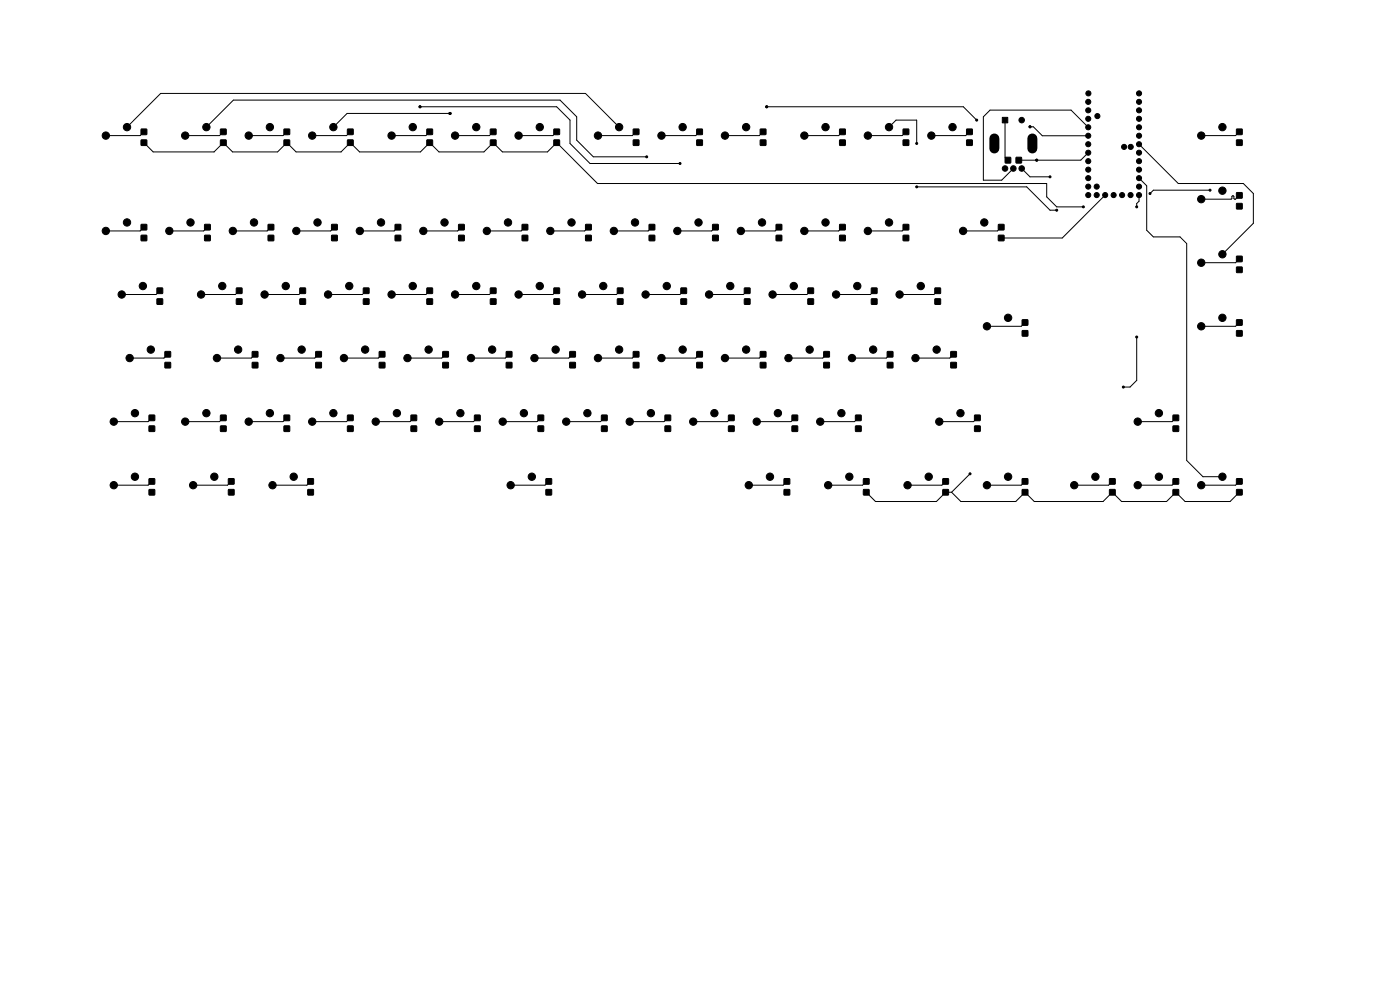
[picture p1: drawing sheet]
<svg xmlns="http://www.w3.org/2000/svg" width="420mm" height="297mm" viewBox="0 0 420 297" stroke-linecap="round" stroke-linejoin="round" font-family="sans-serif">
<g fill="#000" stroke="#000" stroke-width=".3">
<path d="M300.7 35.2h1.6v1.6h-1.6zM42.4 38.7h1.6v1.6h-1.6zM42.4 42h1.6v1.6h-1.6zM66.2 38.7h1.6v1.6h-1.6zM66.2 42h1.6v1.6h-1.6zM85.2 38.7h1.7v1.6h-1.7zM85.2 42h1.7v1.6h-1.7zM104.3 38.7h1.6v1.6h-1.6zM104.3 42h1.6v1.6h-1.6zM128.1 38.7h1.6v1.6h-1.6zM128.1 42h1.6v1.6h-1.6zM147.1 38.7h1.7v1.6h-1.7z"/>
<path d="M147.1 42h1.7v1.6h-1.7zM166.2 38.7h1.6v1.6h-1.6zM166.2 42h1.6v1.6h-1.6zM190 38.7h1.6v1.6h-1.6zM190 42h1.6v1.6h-1.6zM209 38.7h1.7v1.6h-1.7zM209 42h1.7v1.6h-1.7zM228.1 38.7h1.6v1.6h-1.6zM228.1 42h1.6v1.6h-1.6zM251.9 38.7h1.7v1.6h-1.7zM251.9 42h1.7v1.6h-1.7zM271 38.7h1.6v1.6h-1.6z"/>
<path d="M271 42h1.6v1.6h-1.6zM290 38.7h1.7v1.6h-1.7zM290 42h1.7v1.6h-1.7zM301.6 47.2h1.6v1.6h-1.6zM304.8 47.2h1.6v1.6h-1.6zM371 57.8h1.6v1.6h-1.6zM371 38.7h1.6v1.6h-1.6zM371 42h1.6v1.6h-1.6zM42.4 67.3h1.6v1.6h-1.6zM42.4 70.5h1.6v1.6h-1.6zM61.4 67.3h1.7v1.6h-1.7zM61.4 70.5h1.7v1.6h-1.7z"/>
<path d="M80.5 67.3h1.6v1.6h-1.6zM80.5 70.5h1.6v1.6h-1.6zM99.5 67.3h1.7v1.6h-1.7zM99.5 70.5h1.7v1.6h-1.7zM118.6 67.3h1.6v1.6h-1.6zM118.6 70.5h1.6v1.6h-1.6zM137.6 67.3h1.7v1.6h-1.7zM137.6 70.5h1.7v1.6h-1.7zM156.7 67.3h1.6v1.6h-1.6zM156.7 70.5h1.6v1.6h-1.6zM175.7 67.3h1.7v1.6h-1.7zM175.7 70.5h1.7v1.6h-1.7z"/>
<path d="M194.8 67.3h1.6v1.6h-1.6zM194.8 70.5h1.6v1.6h-1.6zM213.8 67.3h1.7v1.6h-1.7zM213.8 70.5h1.7v1.6h-1.7zM232.9 67.3h1.6v1.6h-1.6zM232.9 70.5h1.6v1.6h-1.6zM251.9 67.3h1.7v1.6h-1.7zM251.9 70.5h1.7v1.6h-1.7zM271 67.3h1.6v1.6h-1.6zM271 70.5h1.6v1.6h-1.6zM299.5 67.3h1.7v1.6h-1.7zM299.5 70.5h1.7v1.6h-1.7z"/>
<path d="M371 76.8h1.6v1.6h-1.6zM371 61h1.6v1.6h-1.6zM47.1 86.3h1.7v1.6h-1.7zM47.1 89.6h1.7v1.6h-1.7zM70.9 86.3h1.7v1.6h-1.7zM70.9 89.6h1.7v1.6h-1.7zM90 86.3h1.6v1.6h-1.6zM90 89.6h1.6v1.6h-1.6zM109 86.3h1.7v1.6h-1.7zM109 89.6h1.7v1.6h-1.7zM128.1 86.3h1.6v1.6h-1.6zM128.1 89.6h1.6v1.6h-1.6z"/>
<path d="M147.1 86.3h1.7v1.6h-1.7zM147.1 89.6h1.7v1.6h-1.7zM166.2 86.3h1.6v1.6h-1.6zM166.2 89.6h1.6v1.6h-1.6zM185.2 86.3h1.7v1.6h-1.7zM185.2 89.6h1.7v1.6h-1.7zM204.3 86.3h1.6v1.6h-1.6zM204.3 89.6h1.6v1.6h-1.6zM223.3 86.3h1.7v1.6h-1.7zM223.3 89.6h1.7v1.6h-1.7zM242.4 86.3h1.6v1.6h-1.6zM242.4 89.6h1.6v1.6h-1.6z"/>
<path d="M261.4 86.3h1.7v1.6h-1.7zM261.4 89.6h1.7v1.6h-1.7zM280.5 86.3h1.6v1.6h-1.6zM280.5 89.6h1.6v1.6h-1.6zM306.7 95.9h1.6v1.6h-1.6zM371 80.1h1.6v1.6h-1.6zM371 95.9h1.6v1.6h-1.6zM49.5 105.4h1.7v1.6h-1.7zM49.5 108.6h1.7v1.6h-1.7zM75.7 105.4h1.6v1.6h-1.6zM75.7 108.6h1.6v1.6h-1.6zM94.7 105.4h1.7v1.6h-1.7z"/>
<path d="M94.7 108.6h1.7v1.6h-1.7zM113.8 105.4h1.6v1.6h-1.6zM113.8 108.6h1.6v1.6h-1.6zM132.8 105.4h1.7v1.6h-1.7zM132.8 108.6h1.7v1.6h-1.7zM151.9 105.4h1.6v1.6h-1.6zM151.9 108.6h1.6v1.6h-1.6zM170.9 105.4h1.7v1.6h-1.7zM170.9 108.6h1.7v1.6h-1.7zM190 105.4h1.6v1.6h-1.6zM190 108.6h1.6v1.6h-1.6zM209 105.4h1.7v1.6h-1.7z"/>
<path d="M209 108.6h1.7v1.6h-1.7zM228.1 105.4h1.6v1.6h-1.6zM228.1 108.6h1.6v1.6h-1.6zM247.1 105.4h1.7v1.6h-1.7zM247.1 108.6h1.7v1.6h-1.7zM266.2 105.4h1.6v1.6h-1.6zM266.2 108.6h1.6v1.6h-1.6zM285.2 105.4h1.7v1.6h-1.7zM285.2 108.6h1.7v1.6h-1.7zM306.7 99.1h1.6v1.6h-1.6zM371 99.1h1.6v1.6h-1.6zM44.7 124.4h1.7v1.6h-1.7z"/>
<path d="M44.7 127.7h1.7v1.6h-1.7zM66.2 124.4h1.6v1.6h-1.6zM66.2 127.7h1.6v1.6h-1.6zM85.2 124.4h1.7v1.6h-1.7zM85.2 127.7h1.7v1.6h-1.7zM104.3 124.4h1.6v1.6h-1.6zM104.3 127.7h1.6v1.6h-1.6zM123.3 124.4h1.7v1.6h-1.7zM123.3 127.7h1.7v1.6h-1.7zM142.4 124.4h1.6v1.6h-1.6zM142.4 127.7h1.6v1.6h-1.6zM161.4 124.4h1.7v1.6h-1.7z"/>
<path d="M161.4 127.7h1.7v1.6h-1.7zM180.5 124.4h1.6v1.6h-1.6zM180.5 127.7h1.6v1.6h-1.6zM199.5 124.4h1.7v1.6h-1.7zM199.5 127.7h1.7v1.6h-1.7zM218.6 124.4h1.6v1.6h-1.6zM218.6 127.7h1.6v1.6h-1.6zM237.6 124.4h1.7v1.6h-1.7zM237.6 127.7h1.7v1.6h-1.7zM256.7 124.4h1.6v1.6h-1.6zM256.7 127.7h1.6v1.6h-1.6zM292.4 124.4h1.6v1.6h-1.6z"/>
<path d="M292.4 127.7h1.6v1.6h-1.6zM351.9 124.4h1.7v1.6h-1.7zM351.9 127.7h1.7v1.6h-1.7zM44.7 143.5h1.7v1.6h-1.7zM44.7 146.7h1.7v1.6h-1.7zM68.5 143.5h1.7v1.6h-1.7zM68.5 146.7h1.7v1.6h-1.7zM92.4 143.5h1.6v1.6h-1.6zM92.4 146.7h1.6v1.6h-1.6zM163.8 143.5h1.7v1.6h-1.7zM163.8 146.7h1.7v1.6h-1.7zM235.2 143.5h1.7v1.6h-1.7z"/>
<path d="M235.2 146.7h1.7v1.6h-1.7zM259 143.5h1.7v1.6h-1.7zM259 146.7h1.7v1.6h-1.7zM282.9 143.5h1.6v1.6h-1.6zM282.9 146.7h1.6v1.6h-1.6zM306.7 143.5h1.6v1.6h-1.6zM306.7 146.7h1.6v1.6h-1.6zM332.9 143.5h1.6v1.6h-1.6zM332.9 146.7h1.6v1.6h-1.6zM351.9 143.5h1.7v1.6h-1.7zM351.9 146.7h1.7v1.6h-1.7zM371 143.5h1.6v1.6h-1.6z"/>
<path d="M371 146.7h1.6v1.6h-1.6z"/>
<circle cx="38.1" cy="38.1" r="1.1"/>
<circle cx="61.9" cy="38.1" r="1.1"/>
<circle cx="81" cy="38.1" r="1.1"/>
<circle cx="100" cy="38.1" r="1.1"/>
<circle cx="123.8" cy="38.1" r="1.1"/>
<circle cx="126" cy="32" r=".3"/>
<circle cx="135" cy="34" r=".3"/>
<circle cx="142.9" cy="38.1" r="1.1"/>
<circle cx="161.9" cy="38.1" r="1.1"/>
<circle cx="185.7" cy="38.1" r="1.1"/>
<circle cx="204.8" cy="38.1" r="1.1"/>
<circle cx="223.8" cy="38.1" r="1.1"/>
<circle cx="230" cy="32" r=".3"/>
<circle cx="247.6" cy="38.1" r="1.1"/>
<circle cx="266.7" cy="38.1" r="1.1"/>
<circle cx="285.8" cy="38.1" r="1.1"/>
<circle cx="293" cy="36" r=".3"/>
<circle cx="306.5" cy="36" r=".83"/>
<circle cx="309" cy="38" r=".3"/>
<circle cx="326.5" cy="33.1" r=".76"/>
<circle cx="326.5" cy="38.1" r=".76"/>
<circle cx="326.5" cy="35.6" r=".76"/>
<circle cx="326.5" cy="30.5" r=".76"/>
<circle cx="326.5" cy="28" r=".76"/>
<circle cx="329.2" cy="34.8" r=".76"/>
<circle cx="341.7" cy="38.1" r=".76"/>
<circle cx="341.7" cy="33.1" r=".76"/>
<circle cx="341.7" cy="28" r=".76"/>
<circle cx="341.7" cy="30.5" r=".76"/>
<circle cx="341.7" cy="35.6" r=".76"/>
<circle cx="366.7" cy="38.1" r="1.1"/>
<circle cx="31.7" cy="40.6" r="1.1"/>
<circle cx="55.6" cy="40.6" r="1.1"/>
<circle cx="74.6" cy="40.6" r="1.1"/>
<circle cx="93.7" cy="40.6" r="1.1"/>
<circle cx="117.5" cy="40.6" r="1.1"/>
<circle cx="136.5" cy="40.6" r="1.1"/>
<circle cx="155.6" cy="40.6" r="1.1"/>
<circle cx="179.4" cy="40.6" r="1.1"/>
<circle cx="194" cy="47" r=".3"/>
<circle cx="198.4" cy="40.6" r="1.1"/>
<circle cx="204" cy="49" r=".3"/>
<circle cx="217.5" cy="40.6" r="1.1"/>
<circle cx="241.3" cy="40.6" r="1.1"/>
<circle cx="260.4" cy="40.6" r="1.1"/>
<circle cx="275" cy="43" r=".3"/>
<circle cx="275" cy="56" r=".3"/>
<circle cx="279.4" cy="40.6" r="1.1"/>
<circle cx="301.5" cy="50.5" r=".83"/>
<circle cx="304" cy="50.5" r=".83"/>
<circle cx="306.5" cy="50.5" r=".83"/>
<circle cx="311" cy="48" r=".3"/>
<circle cx="315" cy="53" r=".3"/>
<circle cx="326.5" cy="43.2" r=".76"/>
<circle cx="326.5" cy="40.7" r=".76"/>
<circle cx="326.5" cy="55.9" r=".76"/>
<circle cx="326.5" cy="58.5" r=".76"/>
<circle cx="326.5" cy="53.4" r=".76"/>
<circle cx="326.5" cy="45.8" r=".76"/>
<circle cx="326.5" cy="48.3" r=".76"/>
<circle cx="326.5" cy="50.8" r=".76"/>
<circle cx="329" cy="55.9" r=".76"/>
<circle cx="329" cy="58.5" r=".76"/>
<circle cx="331.5" cy="58.5" r=".76"/>
<circle cx="334.1" cy="58.5" r=".76"/>
<circle cx="336.6" cy="58.5" r=".76"/>
<circle cx="337.2" cy="44" r=".76"/>
<circle cx="339.2" cy="58.5" r=".76"/>
<circle cx="339.2" cy="44" r=".76"/>
<circle cx="341.7" cy="43.2" r=".76"/>
<circle cx="341.7" cy="40.7" r=".76"/>
<circle cx="341.7" cy="58.5" r=".76"/>
<circle cx="341.7" cy="53.4" r=".76"/>
<circle cx="341.7" cy="50.8" r=".76"/>
<circle cx="341.7" cy="48.3" r=".76"/>
<circle cx="341.7" cy="55.9" r=".76"/>
<circle cx="341.7" cy="45.8" r=".76"/>
<circle cx="345" cy="58" r=".3"/>
<circle cx="360.4" cy="40.6" r="1.1"/>
<circle cx="360.4" cy="59.7" r="1.1"/>
<circle cx="363" cy="57" r=".3"/>
<circle cx="366.7" cy="57.1" r="1.1"/>
<circle cx="31.8" cy="69.2" r="1.1"/>
<circle cx="38.1" cy="66.7" r="1.1"/>
<circle cx="50.8" cy="69.2" r="1.1"/>
<circle cx="57.2" cy="66.7" r="1.1"/>
<circle cx="69.9" cy="69.2" r="1.1"/>
<circle cx="76.2" cy="66.7" r="1.1"/>
<circle cx="88.9" cy="69.2" r="1.1"/>
<circle cx="95.2" cy="66.7" r="1.1"/>
<circle cx="107.9" cy="69.2" r="1.1"/>
<circle cx="114.3" cy="66.7" r="1.1"/>
<circle cx="127" cy="69.2" r="1.1"/>
<circle cx="133.3" cy="66.7" r="1.1"/>
<circle cx="146" cy="69.2" r="1.1"/>
<circle cx="152.4" cy="66.7" r="1.1"/>
<circle cx="165.1" cy="69.2" r="1.1"/>
<circle cx="171.4" cy="66.7" r="1.1"/>
<circle cx="184.1" cy="69.2" r="1.1"/>
<circle cx="190.5" cy="66.7" r="1.1"/>
<circle cx="203.2" cy="69.2" r="1.1"/>
<circle cx="209.5" cy="66.7" r="1.1"/>
<circle cx="222.2" cy="69.2" r="1.1"/>
<circle cx="228.6" cy="66.7" r="1.1"/>
<circle cx="241.3" cy="69.2" r="1.1"/>
<circle cx="247.6" cy="66.7" r="1.1"/>
<circle cx="260.4" cy="69.2" r="1.1"/>
<circle cx="266.7" cy="66.7" r="1.1"/>
<circle cx="288.9" cy="69.2" r="1.1"/>
<circle cx="295.3" cy="66.7" r="1.1"/>
<circle cx="317" cy="63" r=".3"/>
<circle cx="325" cy="62" r=".3"/>
<circle cx="341" cy="62" r=".3"/>
<circle cx="360.4" cy="78.7" r="1.1"/>
<circle cx="366.7" cy="76.2" r="1.1"/>
<circle cx="36.5" cy="88.3" r="1.1"/>
<circle cx="42.9" cy="85.7" r="1.1"/>
<circle cx="60.3" cy="88.3" r="1.1"/>
<circle cx="66.7" cy="85.7" r="1.1"/>
<circle cx="79.4" cy="88.3" r="1.1"/>
<circle cx="85.7" cy="85.7" r="1.1"/>
<circle cx="98.4" cy="88.3" r="1.1"/>
<circle cx="104.8" cy="85.7" r="1.1"/>
<circle cx="117.5" cy="88.3" r="1.1"/>
<circle cx="123.8" cy="85.7" r="1.1"/>
<circle cx="136.5" cy="88.3" r="1.1"/>
<circle cx="142.9" cy="85.7" r="1.1"/>
<circle cx="155.6" cy="88.3" r="1.1"/>
<circle cx="161.9" cy="85.7" r="1.1"/>
<circle cx="174.6" cy="88.3" r="1.1"/>
<circle cx="181" cy="85.7" r="1.1"/>
<circle cx="193.7" cy="88.3" r="1.1"/>
<circle cx="200" cy="85.7" r="1.1"/>
<circle cx="212.7" cy="88.3" r="1.1"/>
<circle cx="219.1" cy="85.7" r="1.1"/>
<circle cx="231.8" cy="88.3" r="1.1"/>
<circle cx="238.1" cy="85.7" r="1.1"/>
<circle cx="250.8" cy="88.3" r="1.1"/>
<circle cx="257.2" cy="85.7" r="1.1"/>
<circle cx="269.9" cy="88.3" r="1.1"/>
<circle cx="276.2" cy="85.7" r="1.1"/>
<circle cx="296.1" cy="97.8" r="1.1"/>
<circle cx="302.4" cy="95.2" r="1.1"/>
<circle cx="360.4" cy="97.8" r="1.1"/>
<circle cx="366.7" cy="95.2" r="1.1"/>
<circle cx="38.9" cy="107.3" r="1.1"/>
<circle cx="45.2" cy="104.8" r="1.1"/>
<circle cx="65.1" cy="107.3" r="1.1"/>
<circle cx="71.4" cy="104.8" r="1.1"/>
<circle cx="84.1" cy="107.3" r="1.1"/>
<circle cx="90.5" cy="104.8" r="1.1"/>
<circle cx="103.2" cy="107.3" r="1.1"/>
<circle cx="109.5" cy="104.8" r="1.1"/>
<circle cx="122.2" cy="107.3" r="1.1"/>
<circle cx="128.6" cy="104.8" r="1.1"/>
<circle cx="141.3" cy="107.3" r="1.1"/>
<circle cx="147.6" cy="104.8" r="1.1"/>
<circle cx="160.3" cy="107.3" r="1.1"/>
<circle cx="166.7" cy="104.8" r="1.1"/>
<circle cx="179.4" cy="107.3" r="1.1"/>
<circle cx="185.7" cy="104.8" r="1.1"/>
<circle cx="198.4" cy="107.3" r="1.1"/>
<circle cx="204.8" cy="104.8" r="1.1"/>
<circle cx="217.5" cy="107.3" r="1.1"/>
<circle cx="223.8" cy="104.8" r="1.1"/>
<circle cx="236.5" cy="107.3" r="1.1"/>
<circle cx="242.9" cy="104.8" r="1.1"/>
<circle cx="255.6" cy="107.3" r="1.1"/>
<circle cx="261.9" cy="104.8" r="1.1"/>
<circle cx="274.6" cy="107.3" r="1.1"/>
<circle cx="281" cy="104.8" r="1.1"/>
<circle cx="337" cy="116" r=".3"/>
<circle cx="341" cy="101" r=".3"/>
<circle cx="34.1" cy="126.4" r="1.1"/>
<circle cx="40.5" cy="123.8" r="1.1"/>
<circle cx="55.6" cy="126.4" r="1.1"/>
<circle cx="61.9" cy="123.8" r="1.1"/>
<circle cx="74.6" cy="126.4" r="1.1"/>
<circle cx="81" cy="123.8" r="1.1"/>
<circle cx="93.7" cy="126.4" r="1.1"/>
<circle cx="100" cy="123.8" r="1.1"/>
<circle cx="112.7" cy="126.4" r="1.1"/>
<circle cx="119.1" cy="123.8" r="1.1"/>
<circle cx="131.8" cy="126.4" r="1.1"/>
<circle cx="138.1" cy="123.8" r="1.1"/>
<circle cx="150.8" cy="126.4" r="1.1"/>
<circle cx="157.2" cy="123.8" r="1.1"/>
<circle cx="169.9" cy="126.4" r="1.1"/>
<circle cx="176.2" cy="123.8" r="1.1"/>
<circle cx="188.9" cy="126.4" r="1.1"/>
<circle cx="195.3" cy="123.8" r="1.1"/>
<circle cx="208" cy="126.4" r="1.1"/>
<circle cx="214.3" cy="123.8" r="1.1"/>
<circle cx="227" cy="126.4" r="1.1"/>
<circle cx="233.4" cy="123.8" r="1.1"/>
<circle cx="246.1" cy="126.4" r="1.1"/>
<circle cx="252.4" cy="123.8" r="1.1"/>
<circle cx="281.8" cy="126.4" r="1.1"/>
<circle cx="288.1" cy="123.8" r="1.1"/>
<circle cx="341.3" cy="126.4" r="1.1"/>
<circle cx="347.7" cy="123.8" r="1.1"/>
<circle cx="34.1" cy="145.4" r="1.1"/>
<circle cx="40.5" cy="142.9" r="1.1"/>
<circle cx="57.9" cy="145.4" r="1.1"/>
<circle cx="64.3" cy="142.9" r="1.1"/>
<circle cx="81.8" cy="145.4" r="1.1"/>
<circle cx="88.1" cy="142.9" r="1.1"/>
<circle cx="153.2" cy="145.4" r="1.1"/>
<circle cx="159.5" cy="142.9" r="1.1"/>
<circle cx="224.6" cy="145.4" r="1.1"/>
<circle cx="231" cy="142.9" r="1.1"/>
<circle cx="248.4" cy="145.4" r="1.1"/>
<circle cx="254.8" cy="142.9" r="1.1"/>
<circle cx="272.3" cy="145.4" r="1.1"/>
<circle cx="278.6" cy="142.9" r="1.1"/>
<circle cx="291" cy="142" r=".3"/>
<circle cx="296.1" cy="145.4" r="1.1"/>
<circle cx="302.4" cy="142.9" r="1.1"/>
<circle cx="322.3" cy="145.4" r="1.1"/>
<circle cx="328.6" cy="142.9" r="1.1"/>
<circle cx="341.3" cy="145.4" r="1.1"/>
<circle cx="347.7" cy="142.9" r="1.1"/>
<circle cx="360.4" cy="145.4" r="1.1"/>
<circle cx="366.7" cy="142.9" r="1.1"/>
</g>
<path d="M298.3 41.5v3M309.7 41.5v3" fill="none" stroke="#000" stroke-width="3"/>
<g fill="none" stroke="#000" stroke-width=".3">
<path d="M38.1 38.1l10.1-10.1h127.4l10.1 10.1M43.2 39.5l-1.2 1.1h-10.3M61.9 38.1l8.1-8.1h98l5 5v7l5 5h16M67 39.5l-1.1 1.1h-10.3M86 39.5l-1.1 1.1h-10.3M105.1 39.5l-1.1 1.1h-10.3M126 32h41l4 4v7l6 6h27M128.9 39.5l-1.1 1.1h-10.3M135 34h-30.9l-4.1 4.1M148 39.5l-1.2 1.1h-10.3M167 39.5l-1.1 1.1h-10.3M190.8 39.5l-1.1 1.1h-10.3"/>
<path d="M209.9 39.5l-1.2 1.1h-10.3M228.9 39.5l-1.1 1.1h-10.3M230 32h59l4 4M252.7 39.5l-1.1 1.1h-10.3M266.7 38.1l2.1-2.1h6.2v7M271.8 39.5l-1.2 1.1h-10.3M290.8 39.5l-1.1 1.1h-10.3M301.5 36v11.1l.9 .9M309 38h1l2.7 2.7h13.8M326.5 38.1l-5.2-5.1h-24.3l-2 2v19h5.5l3.5-3.5M371.8 39.5l-1.1 1.1h-10.3M43.2 42.8l2.8 2.7h18.2l2.8-2.7 2.8 2.7h13.5l2.7-2.7 2.8 2.7h13.5l2.8-2.7 2.8 2.7h18.2l2.8-2.7 2.8 2.7h13.5l2.8-2.7 2.7 2.7h13.5l2.8-2.7 12.2 12.2h134.8v4l3 3h8"/>
<path d="M275 56h33l7 7h2M306.5 50.5l2.5 2.5h6M326.5 45.8l-2.3 2.2h-18.6M331.5 58.5l-12.8 12.8h-18.3M341.7 58.5v1.8l-.7 .7v1M341.7 53.4l2.3 2.3v13.3l2 2h8l2 2v65l4.9 4.9h5.8M341.7 43.2l11.8 11.8h19.5l3 3v8.9l-9.3 9.3M363 57h-17l-1 1M371.8 58.6l-1.1 1.1-.5-.1-.1-.8-.2-.1-.3 .1-.1 .7-.2 .2h-8.9M43.2 68.1l-1.2 1.1h-10.3M62.2 68.1l-1.1 1.1h-10.3M81.3 68.1l-1.2 1.1h-10.3"/>
<path d="M100.3 68.1l-1.1 1.1h-10.3M119.4 68.1l-1.2 1.1h-10.3M138.4 68.1l-1.1 1.1h-10.3M157.5 68.1l-1.2 1.1h-10.3M176.5 68.1l-1.1 1.1h-10.3M195.6 68.1l-1.2 1.1h-10.3M214.6 68.1l-1.1 1.1h-10.3M233.7 68.1l-1.2 1.1h-10.3M252.7 68.1l-1.1 1.1h-10.3M271.8 68.1l-1.2 1.1h-10.3M300.4 68.1l-1.2 1.1h-10.3M371.8 77.6l-1.1 1.1h-10.3"/>
<path d="M47.9 87.1l-1.1 1.2h-10.3M71.8 87.1l-1.2 1.2h-10.3M90.8 87.1l-1.1 1.2h-10.3M109.9 87.1l-1.2 1.2h-10.3M128.9 87.1l-1.1 1.2h-10.3M148 87.1l-1.2 1.2h-10.3M167 87.1l-1.1 1.2h-10.3M186.1 87.1l-1.2 1.2h-10.3M205.1 87.1l-1.1 1.2h-10.3M224.2 87.1l-1.2 1.2h-10.3M243.2 87.1l-1.1 1.2h-10.3M262.3 87.1l-1.2 1.2h-10.3"/>
<path d="M281.3 87.1l-1.1 1.2h-10.3M307.5 96.7l-1.1 1.1h-10.3M371.8 96.7l-1.1 1.1h-10.3M50.3 106.2l-1.1 1.1h-10.3M76.5 106.2l-1.1 1.1h-10.3M95.6 106.2l-1.2 1.1h-10.3M114.6 106.2l-1.1 1.1h-10.3M133.7 106.2l-1.2 1.1h-10.3M152.7 106.2l-1.1 1.1h-10.3M171.8 106.2l-1.2 1.1h-10.3M190.8 106.2l-1.1 1.1h-10.3M209.9 106.2l-1.2 1.1h-10.3"/>
<path d="M228.9 106.2l-1.1 1.1h-10.3M248 106.2l-1.2 1.1h-10.3M267 106.2l-1.1 1.1h-10.3M286.1 106.2l-1.2 1.1h-10.3M341 101v13l-2 2h-2M45.6 125.2l-1.2 1.2h-10.3M67 125.2l-1.1 1.2h-10.3M86 125.2l-1.1 1.2h-10.3M105.1 125.2l-1.1 1.2h-10.3M124.1 125.2l-1.1 1.2h-10.3M143.2 125.2l-1.1 1.2h-10.3M162.2 125.2l-1.1 1.2h-10.3"/>
<path d="M181.3 125.2l-1.1 1.2h-10.3M200.3 125.2l-1.1 1.2h-10.3M219.4 125.2l-1.1 1.2h-10.3M238.4 125.2l-1.1 1.2h-10.3M257.5 125.2l-1.1 1.2h-10.3M293.2 125.2l-1.1 1.2h-10.3M352.7 125.2l-1.1 1.2h-10.3M45.6 144.3l-1.2 1.1h-10.3M69.4 144.3l-1.2 1.1h-10.3M93.2 144.3l-1.1 1.1h-10.3M164.6 144.3l-1.1 1.1h-10.3M236.1 144.3l-1.2 1.1h-10.3"/>
<path d="M259.9 147.5l2.7 2.8h18.3l2.8-2.8h1.8M259.9 144.3l-1.2 1.1h-10.3M283.7 144.3l-1.1 1.1h-10.3M285.5 147.5l2.7 2.8h16.5l2.8-2.8 2.8 2.8h20.6l2.8-2.8 2.8 2.8h13.5l2.7-2.8 2.8 2.8h13.5l2.8-2.8M291 142l-5.5 5.5M307.5 144.3l-1.1 1.1h-10.3M333.7 144.3l-1.1 1.1h-10.3M352.7 144.3l-1.1 1.1h-10.3M371.8 144.3l-1.1 1.1h-10.3"/>
</g>
</svg>
